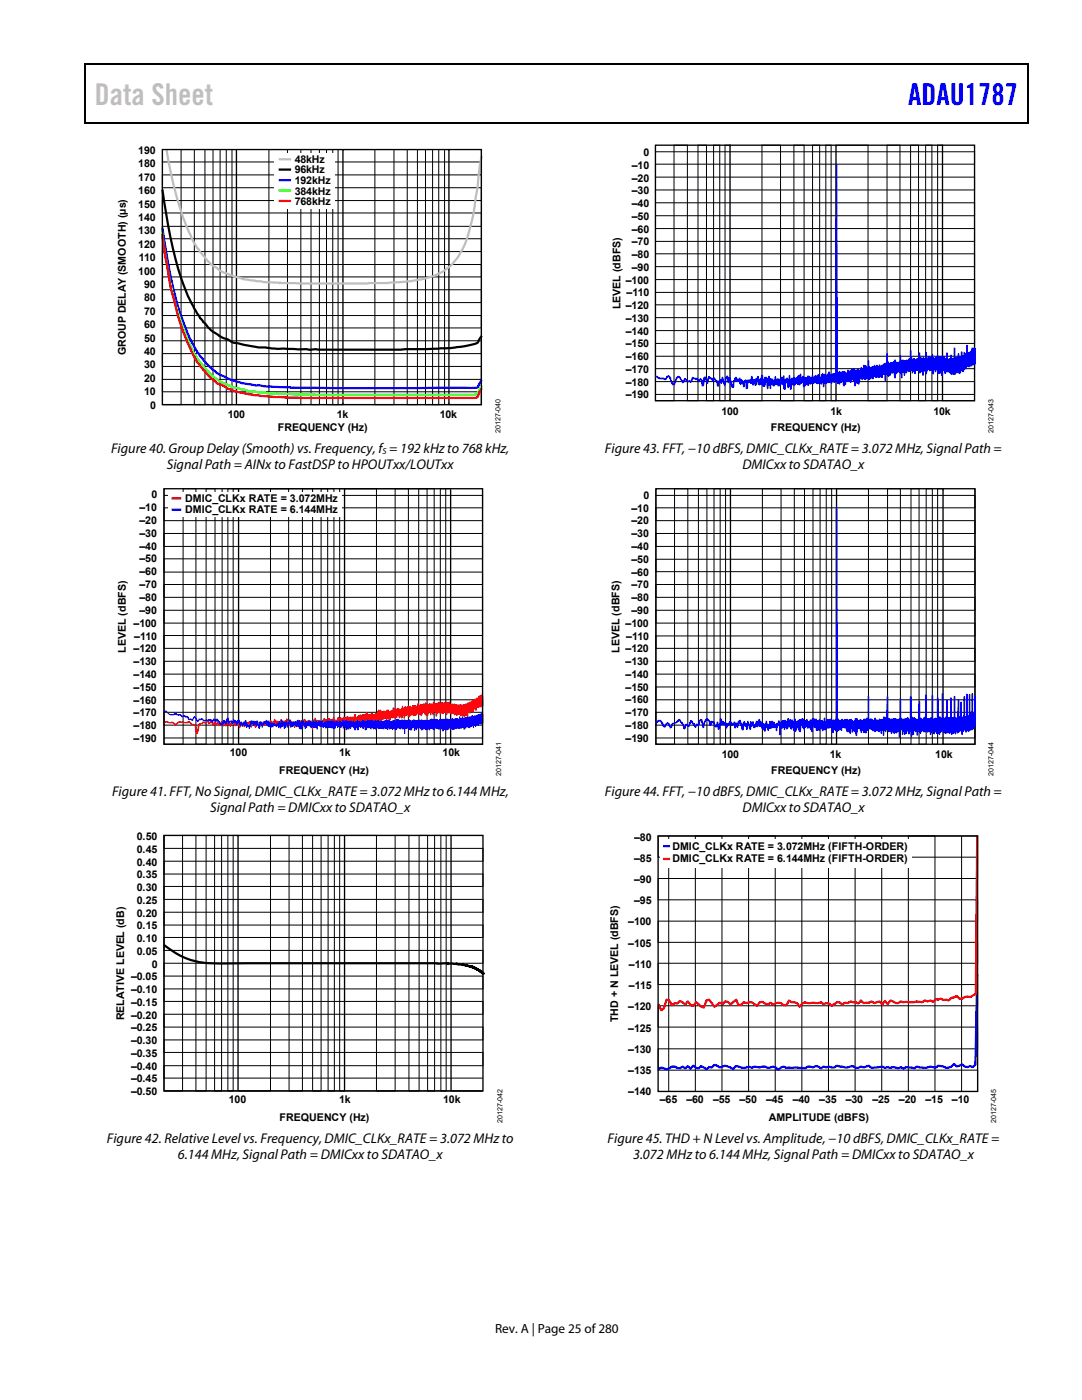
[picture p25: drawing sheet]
<svg xmlns="http://www.w3.org/2000/svg" width="216mm" height="279mm" viewBox="0 0 216 279" stroke-linecap="round" stroke-linejoin="round" font-family="sans-serif">
<defs><g id="words">
<text font-size="6" fill="#c0c0c0" x="18.9" y="21">Data Sheet</text>
<text font-size="6" fill="#00f" x="181.2" y="21">ADAU1787</text>
<g font-size="2.8">
<text x="22.2" y="90.3">Figure 40. Group Delay (Smooth) vs. Frequency, f = 192 kHz to 768 kHz,</text>
<text x="33.3" y="93.5">Signal Path = AINx to FastDSP to HPOUTxx/LOUTxx</text>
<text x="120.7" y="90.3">Figure 43. FFT, −10 dBFS, DMIC_CLKx_RATE = 3.072 MHz, Signal Path =</text>
<text x="148.1" y="93.5">DMICxx to SDATAO_x</text>
<text x="22.4" y="158.8">Figure 41. FFT, No Signal, DMIC_CLKx_RATE = 3.072 MHz to 6.144 MHz,</text>
<text x="42" y="162">Signal Path = DMICxx to SDATAO_x</text>
<text x="120.7" y="158.8">Figure 44. FFT, −10 dBFS, DMIC_CLKx_RATE = 3.072 MHz, Signal Path =</text>
<text x="148.2" y="162">DMICxx to SDATAO_x</text>
<text x="21.3" y="228.1">Figure 42. Relative Level vs. Frequency, DMIC_CLKx_RATE = 3.072 MHz to</text>
<text x="35.5" y="231.3">6.144 MHz, Signal Path = DMICxx to SDATAO_x</text>
<text x="121.2" y="228.1">Figure 45. THD + N Level vs. Amplitude, −10 dBFS, DMIC_CLKx_RATE =</text>
<text x="126.3" y="231.3">3.072 MHz to 6.144 MHz, Signal Path = DMICxx to SDATAO_x</text>
</g>
<text font-size="2.6" x="98.8" y="266">Rev. A | Page 25 of 280</text>
<g font-size="2.1">
<text x="27.6" y="33.4">180</text>
<text x="27.6" y="30.7">190</text>
<text x="58.8" y="32.5">48kHz</text>
<text x="58.8" y="34.6">96kHz</text>
<text x="126.1" y="33.7">–10</text>
<text x="128.4" y="31.2">0</text>
<text x="27.6" y="41.4">150</text>
<text x="27.6" y="38.7">160</text>
<text x="27.6" y="36.1">170</text>
<text x="58.8" y="36.7">192kHz</text>
<text x="58.8" y="38.9">384kHz</text>
<text x="58.8" y="41">768kHz</text>
<text x="126.1" y="41.3">–40</text>
<text x="126.1" y="38.8">–30</text>
<text x="126.1" y="36.3">–20</text>
<text x="27.6" y="46.8">130</text>
<text x="27.6" y="44.1">140</text>
<text x="126.1" y="46.4">–60</text>
<text x="126.1" y="43.9">–50</text>
<text x="27.6" y="49.5">120</text>
<text x="27.7" y="52.1">110</text>
<text x="126.1" y="51.5">–80</text>
<text x="126.1" y="49">–70</text>
<text x="27.6" y="54.8">100</text>
<text x="28.8" y="57.5">90</text>
<text x="124.9" y="56.6">–100</text>
<text x="125" y="59.1">–110</text>
<text x="126.1" y="54.1">–90</text>
<text x="28.8" y="65.5">60</text>
<text x="28.8" y="62.8">70</text>
<text x="28.8" y="60.2">80</text>
<text x="123.8" y="61.8" transform="rotate(-90 123.8 61.8)">LEVEL (dBFS)</text>
<text x="124.9" y="64.2">–130</text>
<text x="124.9" y="61.7">–120</text>
<text x="25.1" y="70.9" transform="rotate(-90 25.1 70.9)">GROUP DELAY (SMOOTH) (µs)</text>
<text x="28.8" y="70.9">40</text>
<text x="28.8" y="68.2">50</text>
<text x="124.9" y="71.9">–160</text>
<text x="124.9" y="69.3">–150</text>
<text x="124.9" y="66.8">–140</text>
<text x="28.8" y="76.2">20</text>
<text x="28.8" y="73.5">30</text>
<text x="124.9" y="76.9">–180</text>
<text x="124.9" y="74.4">–170</text>
<text x="28.8" y="78.9">10</text>
<text x="30" y="81.6">0</text>
<text x="45.5" y="83.4">100</text>
<text x="67.2" y="83.4">1k</text>
<text x="87.7" y="83.4">10k</text>
<text x="124.9" y="79.5">–190</text>
<text x="144" y="82.8">100</text>
<text x="165.7" y="82.8">1k</text>
<text x="186.2" y="82.8">10k</text>
<text x="55.5" y="86">FREQUENCY (Hz)</text>
<text x="153.8" y="85.9">FREQUENCY (Hz)</text>
<text x="30.2" y="99.5">0</text>
<text x="37" y="100.3">DMIC_CLKx RATE = 3.072MHz</text>
<text x="128.4" y="99.6">0</text>
<text x="27.9" y="107.2">–30</text>
<text x="27.9" y="104.6">–20</text>
<text x="27.9" y="102">–10</text>
<text x="37" y="102.4">DMIC_CLKx RATE = 6.144MHz</text>
<text x="126" y="107.2">–30</text>
<text x="126" y="104.7">–20</text>
<text x="126" y="102.1">–10</text>
<text x="27.9" y="112.3">–50</text>
<text x="27.9" y="109.7">–40</text>
<text x="126" y="112.3">–50</text>
<text x="126" y="109.8">–40</text>
<text x="27.9" y="119.9">–80</text>
<text x="27.9" y="117.4">–70</text>
<text x="27.9" y="114.8">–60</text>
<text x="126" y="120">–80</text>
<text x="126" y="117.4">–70</text>
<text x="126" y="114.9">–60</text>
<text x="26.7" y="125.1">–100</text>
<text x="27.9" y="122.5">–90</text>
<text x="124.8" y="125.1">–100</text>
<text x="126" y="122.5">–90</text>
<text x="25.1" y="130.3" transform="rotate(-90 25.1 130.3)">LEVEL (dBFS)</text>
<text x="26.7" y="130.2">–120</text>
<text x="26.8" y="127.6">–110</text>
<text x="123.6" y="130.3" transform="rotate(-90 123.6 130.3)">LEVEL (dBFS)</text>
<text x="124.8" y="130.2">–120</text>
<text x="124.9" y="127.6">–110</text>
<text x="26.7" y="137.9">–150</text>
<text x="26.7" y="135.3">–140</text>
<text x="26.7" y="132.8">–130</text>
<text x="124.8" y="137.8">–150</text>
<text x="124.8" y="135.3">–140</text>
<text x="124.8" y="132.7">–130</text>
<text x="26.7" y="143">–170</text>
<text x="26.7" y="140.4">–160</text>
<text x="124.8" y="143">–170</text>
<text x="124.8" y="140.4">–160</text>
<text x="26.7" y="148.1">–190</text>
<text x="26.7" y="145.5">–180</text>
<text x="124.8" y="148.1">–190</text>
<text x="124.8" y="145.5">–180</text>
<text x="45.9" y="151">100</text>
<text x="55.7" y="154.5">FREQUENCY (Hz)</text>
<text x="67.7" y="151">1k</text>
<text x="88.3" y="151">10k</text>
<text x="144" y="151.2">100</text>
<text x="153.9" y="154.5">FREQUENCY (Hz)</text>
<text x="165.6" y="151.2">1k</text>
<text x="186.6" y="151.2">10k</text>
<text x="27.3" y="167.7">0.50</text>
<text x="126.6" y="167.7">–80</text>
<text x="27.3" y="172.8">0.40</text>
<text x="27.3" y="170.2">0.45</text>
<text x="126.6" y="172">–85</text>
<text x="134.2" y="169.7">DMIC_CLKx RATE = 3.072MHz (FIFTH-ORDER)</text>
<text x="134.2" y="172.1">DMIC_CLKx RATE = 6.144MHz (FIFTH-ORDER)</text>
<text x="27.3" y="177.9">0.30</text>
<text x="27.3" y="175.3">0.35</text>
<text x="126.6" y="176.2">–90</text>
<text x="27.3" y="185.5">0.15</text>
<text x="27.3" y="182.9">0.20</text>
<text x="27.3" y="180.4">0.25</text>
<text x="125.4" y="184.7">–100</text>
<text x="126.6" y="180.4">–95</text>
<text x="27.3" y="190.6">0.05</text>
<text x="27.3" y="188">0.10</text>
<text x="125.4" y="188.9">–105</text>
<text x="26.1" y="195.6">–0.05</text>
<text x="30.3" y="193.1">0</text>
<text x="125.5" y="197.4">–115</text>
<text x="125.5" y="193.2">–110</text>
<text x="24.8" y="203.6" transform="rotate(-90 24.8 203.6)">RELATIVE LEVEL (dB)</text>
<text x="26.1" y="203.3">–0.20</text>
<text x="26.1" y="200.7">–0.15</text>
<text x="26.1" y="198.2">–0.10</text>
<text x="125.4" y="201.6">–120</text>
<text x="26.1" y="208.4">–0.30</text>
<text x="26.1" y="205.8">–0.25</text>
<text x="123.4" y="204" transform="rotate(-90 123.4 204)">THD + N LEVEL (dBFS)</text>
<text x="125.4" y="205.9">–125</text>
<text x="26.1" y="216">–0.45</text>
<text x="26.1" y="213.4">–0.40</text>
<text x="26.1" y="210.9">–0.35</text>
<text x="125.4" y="214.4">–135</text>
<text x="125.4" y="210.1">–130</text>
<text x="26.1" y="218.5">–0.50</text>
<text x="45.7" y="220.2">100</text>
<text x="67.6" y="220.2">1k</text>
<text x="88.4" y="220.2">10k</text>
<text x="125.4" y="218.6">–140</text>
<text x="131.7" y="220.2">–65</text>
<text x="137" y="220.2">–60</text>
<text x="142.3" y="220.2">–55</text>
<text x="147.6" y="220.2">–50</text>
<text x="152.9" y="220.2">–45</text>
<text x="158.2" y="220.2">–40</text>
<text x="163.5" y="220.2">–35</text>
<text x="168.8" y="220.2">–30</text>
<text x="174.1" y="220.2">–25</text>
<text x="179.4" y="220.2">–20</text>
<text x="184.7" y="220.2">–15</text>
<text x="190" y="220.2">–10</text>
<text x="55.8" y="223.7">FREQUENCY (Hz)</text>
<text x="153.4" y="223.8">AMPLITUDE (dBFS)</text>
</g>
<text font-size="1.8" x="76.3" y="90.5">S</text>
<g font-size="1.4">
<text x="99.9" y="86.4" transform="rotate(-90 99.9 86.4)">20127-040</text>
<text x="198.2" y="86.4" transform="rotate(-90 198.2 86.4)">20127-043</text>
<text x="100" y="154.9" transform="rotate(-90 100 154.9)">20127-041</text>
<text x="198.2" y="154.9" transform="rotate(-90 198.2 154.9)">20127-044</text>
<text x="100.2" y="224.1" transform="rotate(-90 100.2 224.1)">20127-042</text>
<text x="198.8" y="224.2" transform="rotate(-90 198.8 224.2)">20127-045</text>
</g>
</g></defs>
<path d="M16.9 12.7h.2v1h-.2zM205.1 12.7h.2v1h-.2zM205.1 12.7h.2v.3h-.2zM82.3 24.4h.2v.3h-.2zM205.1 24.4h.2v.3h-.2z" fill="#000"/>
<path d="M16.9 12.8h188.2M17 13.7v11M205.2 13.7v11M205.1 24.5h-188.2" fill="none" stroke="#000" stroke-width=".25"/>
<path d="M32.4 29.8v51h3.7v-51h2.7v51h2.1v-51h1.6v51h2.6v-51h2.1v.2M32.4 32.3h63.7v2.6h-63.7v2.6h63.7v2.5h-63.7v2.5h63.7v2.7h-63.7v2.4h63.7v2.6h-63.7v2.6h63.7v2.5h-63.7v2.5h63.7v2.6h-63.7v2.6h63.7v2.4h-63.7v2.6h63.7v2.6h-63.7v2.5h63.7v2.6h-63.7v2.5h63.7v2.6h-63.7M43.9 29.8v51h2.4v-51M65.2 29.8v51h2.3v-51h18.8v51h2.4v-51M68.4 30.1v-.3h6.4v51h3.8v-51h2.7v51h2v-51h1.6v51h2.6v-51h2.1v.3M96.1 29.8v51h-6.5v-.4M68.4 80.4v.4h-2v-51h-2.7v51h-1.6v-51h-2.1v51h-2.6v-51h-3.7v51h-6.5v-.3" fill="none" stroke="#000" stroke-width=".2"/>
<path d="M47.2 29.8v50.8M68.4 29.8v51M89.6 29.8v50.9" fill="none" stroke="#000" stroke-width=".27"/>
<path d="M33.2 29.8a60.9 60.9 0 0 0 5.7 19l.9 1.4 .8 .9a8.2 8.2 0 0 0 2.7 2.4l1.3 .9 2.1 .8 2.2 .6 3.9 .5 7 .3h13.4l4.2-.1 4.9-.4a13.7 13.7 0 0 0 7.9-3.3 16.2 16.2 0 0 0 3.8-8.3l.7-2.9 1.1-8.6 .3-1.9" fill="none" stroke="#bbbdc0" stroke-width=".44"/>
<path d="M32.4 37.8a82.2 82.2 0 0 0 5.3 21.7l1.4 2.7a6.9 6.9 0 0 0 1.9 2.4 9.9 9.9 0 0 0 4.5 3.1l.1 .1a3.5 3.5 0 0 0 2.3 .8 21.6 21.6 0 0 0 5.8 .8l8.1 .4 1.2-.1 16.9 .1 10.2-.4a19.4 19.4 0 0 0 5.2-1l.8-1.4" fill="none" stroke="#000" stroke-width=".44"/>
<path d="M32.4 45.4a84.4 84.4 0 0 0 5 20.9l.5 1.3 2 3.5 1.7 1.9 .7 .6a9.7 9.7 0 0 0 3.2 1.9l1.1 .5a27 27 0 0 0 6 1.1l5.5 .3 8.9 .1 27.6-.1a.99 .99 0 0 0 1.1-.9l.4-.7" fill="none" stroke="#0600ff" stroke-width=".44"/>
<path d="M32.4 46.3l.4 3.4a71.6 71.6 0 0 0 5.4 19.8l1.3 2.2 2 2.4a10.5 10.5 0 0 0 6.1 3.4l2.2 .6 5.6 .5 6.3 .2h32.6a1.02 1.02 0 0 0 1.3-.9l.5-1" fill="none" stroke="#13ff00" stroke-width=".44"/>
<path d="M32.4 46.9l.4 3.5a81.9 81.9 0 0 0 4.5 17.8 18.9 18.9 0 0 0 4.7 7.2l.6 .4a2.82 2.82 0 0 0 1.7 1.1 15.7 15.7 0 0 0 6.7 2l3.5 .3 5.5 .2h34.2a1.07 1.07 0 0 0 1.4-1l.5-.9" fill="none" stroke="#f00" stroke-width=".44"/>
<path d="M54.7 30.5h12.1v11.1h-12.1z" fill="#fff"/>
<path d="M55.6 31.8h2.5" fill="none" stroke="#bbbdc0" stroke-width=".44"/>
<path d="M55.6 33.8h2.5" fill="none" stroke="#000" stroke-width=".44"/>
<path d="M55.6 36h2.5" fill="none" stroke="#0600ff" stroke-width=".44"/>
<path d="M55.6 38h2.5" fill="none" stroke="#13ff00" stroke-width=".44"/>
<path d="M55.6 40.1h2.5" fill="none" stroke="#f00" stroke-width=".44"/>
<path d="M32.4 29.8h63.7v51h-63.7zM47.6 97.6v50.9M68.7 97.6v50.7M89.9 97.7v50.6" fill="none" stroke="#000" stroke-width=".27"/>
<path d="M32.7 97.5v51h3.8v-51h2.6v51h2v-51h1.8v51h2.6v-51h2.1v.2M32.7 98.9h63.6v2.4h-63.6v2.6h63.6v2.6h-63.6v2.6h63.6v2.4h-63.6v2.7h63.6v2.4h-63.6v2.6h63.6v2.6h-63.6v2.6h63.6v2.4h-63.6v2.6h63.6v2.6h-63.6v2.5h63.6v2.5h-63.6v2.7h63.6v2.5h-63.6v2.5h63.6v2.6h-63.6M44.3 97.5v51h2.2v-51h18.9v51h2.4v-51h18.8v51h2.3v-51M89.9 97.7v-.2h-2v51h-2.7v-51h-1.7v51h-2v-51h-2.7v51h-3.7v-51h-6.4v.3M96.3 97.5v51h-6.4v-.2M68.7 148.3v.2h-2.1v-51h-2.5v51h-1.7v-51h-2.1v51h-2.7v-51h-3.6v51h-6.4" fill="none" stroke="#000" stroke-width=".2"/>
<path d="M33.5 98.1h34.7v5h-34.7z" fill="#fff"/>
<path d="M34.2 99.5h2" fill="none" stroke="#ff000d" stroke-width=".44"/>
<path d="M34.2 101.7h2" fill="none" stroke="#0c00ff" stroke-width=".44"/>
<path d="M32.6 144.1l.4-.2h.4l.4 .2 .5-.1 .8 .4 .7-.5 1.1 .2 1-.2 .4 .5h.4a1.79 1.79 0 0 1 .7 1.4l.1-1 .2-.4 .6-.1 .1-.3 .7 .1 .3-.4h.3l.1 .5 .1-.3 .3-.1 .3 .6 .2-.4h.2l.3 .4 .1-.4 .1-.1 .5 .5 .1-.4h.3l.3 .4 .3-.2 .1 .2 .4-.1 .2-.3 .4 .4 .3-.4a.25 .25 0 0 1 .3-.1 .25 .25 0 0 1 .1 .3l.2-.2 .3 .4 .3-.2 .1 .1 .1 .3 .2 .1v-.5l.2-.2 .3 .4h.3v-.5l.2-.1 .6 .5 .1-.3 .2-.1 .4 .5v-.4a.19 .19 0 0 1 .2-.2 .19 .19 0 0 1 .2 .2l.4 .1 .1-.3h.4l.3 .6 .1-.5 .7 .5v-.5l.5 .2 .2-.3h.1l.2 .4h.3v-.4l.2-.1 .3 .3 .1 .3v-.4l.4-.4v.2l.4 .3 .1-.2 .2 .1 .2 .5 .3-.9 .2 .2v.4l.2-.4 .2 .4 .1-.4h.3v-.3h.2l.1 .2a.35 .35 0 0 0 .3 .3 .35 .35 0 0 0 .3-.1h.2l.3 .3 .2-.2 .1 .4 .5-.5a.22 .22 0 0 1 .2-.1 .22 .22 0 0 1 .2 .2l.5-.2 .1 .5 .1-.4 .3-.3 .3 .1v.2l.7-.1 .1 .1h.4l.1 .2 .5-.8 .6 .6v-.1l.3 .1a.2 .2 0 0 1 .3-.1 .2 .2 0 0 1 .1 .2l.3-.2 .1-.3 .2-.1 .1 .1 .1 .2h.3a.47 .47 0 0 1 .7 0h.4l.2-.6 .2 .2v.4h.2l.1 .1 .5-.7 .2 .4 .3-.3 .5 .3v-.4h.3v.2l.4-.2a.34 .34 0 0 1 .4 0 .34 .34 0 0 1 .1 .4l.1-.4 .4 .1 .4-.1 .1 .1 .1-.6 .3 .1v.5l.4-.4 .5-.1 .1 .2 .4-.3 .2 .1 .4-.4h.1l.2 .3 .4-.1 .3 .2v-.2a.24 .24 0 0 1 .2-.1 .24 .24 0 0 1 .2 .2h.3v-.2h.2l.3-.3h.1l.2-.4 .2 .4 .1-.4 .4 .4a.53 .53 0 0 1 .8 0l.2-.4v.1l.3-.1v.3l.4-.2 .3 .1v-.4l.2-.2a.67 .67 0 0 0 1 .1 .41 .41 0 0 0 .5 .1 .41 .41 0 0 0 .2-.5h.2v.4h.3l.2-.4 .3 .3v-.3l.3-.1 .3 .2 .1-.2 .2 .3 .2-.4 .9 .1 .2-.5 .2 .2v.4l.1-.1a.28 .28 0 0 1 .2-.3 .28 .28 0 0 1 .3 .1l.3-.2 .3 .1 .1-.3 .5 .3 .3-.2 .1 .2h.6l.1-.5 .1 .4h.6l.4-.4 .2 .1v.2l.4-.2 .2 .2 .3-.2 .1 .2h.1l.2-.3 .1 .2 .2-.1 .2 .1 .1-.2 .1 .5h.2l.6-.1 .7 .2h1.5l.1-.2 .3 .1v-.3l.3 .1 .1-.2h.3l.3-.4h.4l.1-.2h.3v-.3l.3 .1 .2-.4h.3l.1-.2 .4-.2 .2 .4-.1 2-.3-.1v.3l-.3-.1-.2 .4-.3-.2-.2 .2-.1 .5-.2-.3h-.2l-.1 .6-.4-.2-.3 .4-.3-.1v.8l-.2 .1-.1-.3-.4-.1-.2 .3-.1-.2h-.7l-.2-.3-.2 .1a.29 .29 0 0 1-.2 .2 .29 .29 0 0 1-.3-.2h-.3l-.2-.4-.3 .3-.3-.3h-.5l-.1 .4-.3-.5h-.3a.27 .27 0 0 1-.2 .3 .27 .27 0 0 1-.3-.2l-.1 .2h-.3l-.3-.3-.3 .8-.2-.1v-.7h-.3l-.1 .6-.2-.2v-.4h-.2v.4l-.2 .2-.1-.6h-.1l-.3 .7-.2-.1-.1-.4v.4h-.2l-.4-.6-.4 .7-.2-.3-.2 .1-.4-.3-.1 .3-.3 .2-.2-.4-.1 .4a.45 .45 0 0 0-.5-.1 .45 .45 0 0 0-.3 .4l-.4-.1-.2-.5v.2l-.4 .2-.2 .5-.1-.6h-.2v.4l-.1 .1-.2-.1v-.2h-.2l-.1 .3-.1-.1-.1-.4h-.2v.3h-.3l-.2 .5-.2-.7-.1 .3-.2 .1-.2-.2-.1 .3a.4 .4 0 0 1-.6 .1h-.4v-.3l-.2 .3-.3-.2v.3h-.2v-.2l-.2 .4-.6-.1-.2 .4-.5-.3-.1 .2h-.2l-.2-.2-.3-.1v-.1l-.2 .1h-.4l-.2 .4-.4-.1-.2 .3-.1-.3-.2 .2-.2-.1-.2 .2-.1-.1h-.2l-.1-.1h-.2l-.2 .3v-.1h-.5a.27 .27 0 0 0-.3-.2 .27 .27 0 0 0-.2 .3l-.4 .2-.1 .9-.5-1.4-.2 .6-.2 .2v-.3l-.4-.1v-.2l-.3 .2-.1 .5-.5-.4-.2 .2-.4-.1-.1-.3-.2 .6-.1-.1-.1 .1-.4-.4-.5 .4-.2-.4-.1 .2-.3-.1-.2 .2-.3-.4v.3a.33 .33 0 0 1-.4 .1 .33 .33 0 0 1-.2-.3l-.3-.2v.3l-.2 .1v-.3l-.3-.1v-.1h-.4l-.1 1.2-.2-.1v-.4l-.5-.1-.4-.4-.3 .6-.3-.6-.4 .6-.4-.4-.3-.1-.1 .3a.24 .24 0 0 1-.2 .1 .24 .24 0 0 1-.2-.2v-.4l-.3 .7-.3-.5-.4-.3-.1 .4-.3-.2-.4 .5-.2-.2v.2h-.2l-.1-.5-.1 .3h-.2l-.1-.4-.2 .6h-.1v.2l-.2 .1-.3-.4-.1-.6-.6 .1-.1-.2-.3 .4-.3 .2-.1-.1-.1 .2-.2-.1v-.2l-.3 .2-.1-.5-.1 .2h-.3a.35 .35 0 0 1-.5 .3l-.2-.2-.3 .1-.2 .5h-.2l-.3-1.1v.4l-.2 .6-.3-.1v-.7h-.4l-.2 .8-.5-.6-.1 .4h-.2l-.1-.6-.6 .8-.1-.1v-.2l-.4 .1-.1-.4-.2 .6-.1 .1-.4-.7-.3 .3-.7-.5-.4 .7-.2-.1-.1-.5h-.1l-.1 .2h-.3l-.1 .3h-.2v-.2l-.3 .2-.4-.6-.2 .4-.2 .1-.3-.6-.1 .4a.26 .26 0 0 1-.2 .2 .26 .26 0 0 1-.3-.1l-.1-.4-.2 .4h-.2l-.3-.6-.3 .3-.2-.1-.1-.3-.3 .3-.6-.1-.2 .2-.5 .1-.3 1.3-.3 .6-.2-.1-.3-1.5-.2-.2h-.5l-.3-.5-.2 .2-1.5-.1a.66 .66 0 0 0-.8 .4l-.3 .1-.5-.4h-.8l-.4-.2-.5 .2z" fill="#ff000d"/>
<path d="M32.7 141.9l.5-.1 .2 .2a.92 .92 0 0 0 1.3 .3l1.3 .2 .4 .4 .1-.2h.4l.7 .2 .3 .6 .2-.1 .2 .2 .5-.7 .7 .8 .2-.3 .3 .1a.55 .55 0 0 1 .8 .2l1.4-.1 .2 .2 .2-.4h.2l.3 .3 .2-.3 .7 .6v.4h.3l.2-.7h.4l.1 .3 .3-.8h.3l.1 .7 .5-.1 .2 .2v-.3l.3-.1 .5 .2v.3l.2-.4h.4l.1 .6v-.2l.3-.1 .2 .4 .6-.7 .1 .1 .2 .7 .1-.1 .2 .2 .3-.1 .2-.8 .2 .2 .5-.1 .1 .3 .1-.2a.32 .32 0 0 1 .5 .2l.2 .5v-.5l.1-.1h.4l.2 .5 .1-.5h.4l.2-.3 .3 .3a.18 .18 0 0 1 .2-.2 .18 .18 0 0 1 .2 .1v.2l.4 .1v.2l.5-.2a.44 .44 0 0 0 .4 .2 .44 .44 0 0 0 .4-.2l.1 .1 .1-.4 .4 .4v-.5l.2-.1 .2 .4 .4-.1 .1 .2 .3-.3 .2 .4 .3-.8 .2 .2v.6l.2-.3 .4 .1a.27 .27 0 0 1 .2-.2 .27 .27 0 0 1 .3 .2l.3-.4 .1 .2 .3-.1 .2 .5v-.3h.3v.2l.1-.4 .3 .4h.2l.1-.3 .3 .2 .3-.3 .2 .2 .2-.2 .1 .3h.2l.1-.3 .1-.1 .2 .3h.1l.2-.3 .2 .4 .4-.3 .2 .2 .3-.3 .1 .2 .2-.1 .2 .5 .2-.3 .1 .1 .1-.3 .2 .1 .1 .3v-.4l.2-.1 .1 .3 .1-.1 .2 .2 .2-.4 .2 .2 .4-.1 .1 .5 .4-.5 .2 .3 .3-.4 .5 .4 .2-.5 .4 .4v-.3a.25 .25 0 0 1 .3 0 .25 .25 0 0 1 .2 .2l.8-.1 .2 .2 .1-.2 .4 .4 .1-.1a.42 .42 0 0 1 .3-.4 .42 .42 0 0 1 .5 .2l.2 .3 .3-.5h.1l.2 .1 .1-.1 .3 .3 .5-.4 .1 .3 .2-.2 .1 .1 .4-.1 .4 .3v-.2h.3l.1-.1 .1 .2 .2-.2 .2 .1 .1-.2 .2 .4 .1-.2 .6 .1 1.1-.3a.55 .55 0 0 0 .9 .1h.2l.1 .3 .1-.4 .2-.1h.4l.6 .3 .2-.2v.1l.4-.1 .5 .1 .1 .1h.2l.2-.2 .4 .2 .5-.2 .1 .1h.3l.3 .1v-.1l.4-.1 .1 .1 .3-.1 .3 .1h1.3v-.2l.3 .1 .1-.2 .2 .2 .9-.1 .3 .2 .3-.2 1.1 .1 .1-.2h.3l.2 .2h.4l.5-.3 .1 .3 .4-.3h.4l.3 .3v-.5l.2-.2 .1 .5 .2-.1 .1-.3 .4 .3 .2-.3 .2 .3 .1-.3 .3 .1 .4-.2 .2 .2 .3-.4 .1 .3a.25 .25 0 0 1 .2-.2 .25 .25 0 0 1 .3 .1v-.2l1-.3a.28 .28 0 0 1 .3-.2 .28 .28 0 0 1 .3 .3v1.9h-.2l-.1 .2-.3-.2-.1 .2-.2-.2-.1 .4-.3-.1-.3 .4-.1-.3-.2 .1-.1 .4-.2-.4-.2 .2-.2-.1-.2 .3-.3-.1h-.4v.2l-.2-.1-.2 .4-.1-.4-.3-.1-.1 .2-.3-.1-.2 .2-.3-.2-.1 .2-.4-.1-.3 .3-.4-.1v-.3l-.2 .3h-.1l-.1-.4-.1 .4-.4 .2-.1-.3-.2 .2-.2-.1-.3 .3h-.2l-.1-.5h-.2l-.1 .2-1-.2-.2 .4-.1-.3-.1 .1-.2-.2-.4 .1v.3h-.2v-.3l-.1 .1-.2-.2v.3l-.2 .1-.4-.3h-.3l-.1-.2v.4l-.1 .1-.4-.5-.4 .2-.1-.2-.3 .5-.2-.7v.6l-.1 .2-.1-.7-.3 .1-.2 .5h-.3l-.3-.5-.5 .2-.1-.1-.1 1.1-.2-.2-.1-.9-.2 .2-.1-.3-.3 .3-.2-.3-.5 .1a.26 .26 0 0 1-.3 .3 .26 .26 0 0 1-.2-.3l-.3 .3-.2-.3h-.2l-.2 .2-.3-.4-.2 .5v-.3l-.2 .1-.4-.2-.1 .3-.1-.2-.9 .1-.4-.3-.2 .5-.1-.4-.3 .3-.2-.3-.1 .1-.2-.2v.4l-.2-.3h-.4l-.1-.1-.2 .3h-.1l-.2 .3-.2-.2v-.5l-.2 .4-.2-.3-.4 .1-.1-.3-.4 .8-.2-.2v-.3h-.1l-.1 .4h-.2l-.4-.6h-.3l-.1 .4-.3-.3-.1 .4-.1-.1-.4 .3-.2-.2-.1-.6-.1 .4-.3-.1v-.4l-.2 .3a.22 .22 0 0 1-.2 .1 .22 .22 0 0 1-.2-.2l-.1-.1-.4 .3-.1-.4h-.1l-.1 .4-.5 .3-.1-.3-.2 .1-.1-.2h-.6l-.1-.1-.5 .3v-.3l-.5 .1-.1-.2-.5 .1-.1-.3-.3 .1v.6l-.1 .1-.3-.4-.5 .1-.3-.2-.2 .2-.2-.5a.23 .23 0 0 1-.2 .2 .23 .23 0 0 1-.2-.3l-.1 .5h-.3l-.1 .3-.2-.7-.2-.1v.6h-.2l-.2 .3-.2-.3-.2 .1-.2-.5-.5 .2-.1-.5-.2 .4-.3 .1-.2-.1-.1 .2h-.2l-.1-.8h-.1l-.2 .8h-.2v-.5h-.1v.5h-.3l-.2 .3-.2-.6-.1 .2-.2-.1-.1 .3-.4-.2v.1h-.2l-.1-.3-.2 .2h-.1l-.4-.4-.1 .4-.2 .1-.1-.3-.1 .2a.25 .25 0 0 1-.2 .2 .25 .25 0 0 1-.2-.2l-.1-.3-.1 .3h-.1l-.1-.1v-.4l-.8-.2-.2 .8h-.2l-.1-.6h-.2l-.1 .8-.1 .1-.3-.9-.2 .3-.4-.2v-.3l-.3 .5-.3-.6v.7l-.5 .5-.1-.4-.5 .1-.1-.3h-.2l-.1-.4-.2 .4-.3-.1v-.3l-.3 .4-.2-.2-.1-.7-.2 .6-.2 .1-.1-.1-.1-.4-.3 .1-.1-.2v.3h-.3l-.2-.3-.3 .1-.1 .2h-.2l-.1-.7-.2 .8h-.3l-.1-.4-.4 .6-.2-.1a.36 .36 0 0 1-.5-.4h-.3l-.1-.4-.3 .3-.3-.4-.3 .6-.4-.5h-.3a1.09 1.09 0 0 1-1.4-.1h-.5l-.3 .4-.7-.8-.1 .1-.3 .4h-.3l-.1-.1h-.2l-.5-.5h-.3a.4 .4 0 0 0-.7 0l-.5-.4h-1.8l-.9-.8-.3 .2z" fill="#0c00ff"/>
<path d="M130.8 29h63.7v51h-63.7zM145.7 28.9v51.1M166.8 29.1v50.9M188.1 28.9v51.2M32.7 97.5h63.6v51h-63.6zM32.7 166.7h63.7v51h-63.7zM47.5 166.7v51M68.7 166.7v50.9M90 166.7v51" fill="none" stroke="#000" stroke-width=".27"/>
<path d="M130.8 29v51h3.7v-51h2.7v51h2.1v-51h1.7v51h1.4v-51h1.2v51h1.1v-51h1v.2M130.8 30.3h63.7v2.5h-63.7v2.5h63.7v2.6h-63.7v2.6h63.7v2.6h-63.7v2.5h63.7v2.6h-63.7v2.5h63.7v2.5h-63.7v2.6h63.7v2.6h-63.7v2.4h63.7v2.6h-63.7v2.6h63.7v2.5h-63.7v2.6h63.7v2.5h-63.7v2.6h63.7v2.5h-63.7M166.8 29.2v-.2h6.4v51h3.8v-51h2.6v51h2.1v-51h1.6v51h1.4v-51h1.2v51h1.2v-51h1v.3M194.5 29v51h-6.4v-.3M145.7 79.7v.3h6.3v-51h3.7v51h2.7v-51h2v51h1.7v-51h1.5v51h1.2v-51h1v51h1v-.2M32.7 166.7v51h3.7v-51h2.7v51h2v-51h1.7v51h1.4v-51h1.3v51h1v-51h1v.3M68.7 166.7h6.4v51h3.7v-51h2.8v51h2v-51h1.7v51h1.4v-51h1.3v51h1v-51h1M96.4 166.7h-63.7v2.6h63.7v2.6h-63.7v2.5h63.7v2.5h-63.7v2.6h63.7v2.6h-63.7v2.5h63.7v2.5h-63.7v2.6h63.7v2.5h-63.7v2.6h63.7v2.6h-63.7v2.5h63.7v2.5h-63.7v2.6h63.7v2.5h-63.7v2.5h63.7v2.7h-63.7v2.5h63.7M32.7 217.7h63.7M68.7 217.6v.1h-.9v-51h-1.1v51h-1.2v-51h-1.4v51h-1.7v-51h-2.1v51h-2.6v-51h-3.7v51h-6.5" fill="none" stroke="#000" stroke-width=".2"/>
<path d="M32.7 188.6a15.3 15.3 0 0 0 10.9 3.7l45.8-.1 1.8 .1 1.1 .3 .2-.1 1.4 .4 .2-.1 .2 .2v-.1v.2h.4l.4 .4 .1-.1 .1 .2 .1-.1 .2 .2h.2l.1 .3 .1-.2 .1 .3 .4 .3" fill="none" stroke="#000" stroke-width=".44"/>
<path d="M166.8 32.7h.1l.2 .2 .1 41.5 .3-.4a.3 .3 0 0 0 .3 .2 .3 .3 0 0 0 .3-.1l.4-.1 .3 .4 .1-.1 .1 .2v-.6l.2-.1 .3 .4v-.3l.3-.2h.3l.2 .2 .2-.4 .1 .4 .6-.3 .2 .3 .3-.1v-.5l.2-.1 .3 .6 .1-1 .3 .2v.1v-.2h.3v.4h.2v-1.2l.2-.2 .2 .2v1l.2 .2 .3-.2 .3-.1 .2-.2 .2 .2 .1-.2h.3l.2 .3 .2-.4 .3 .3v-.2h.3l.3-.3h.3l.1-1.8 .2-.2 .2 .2v1.4h.1l.1 .3 .1 .1 .2-.2h.5l.2-.2v-.3h.3a.32 .32 0 0 0 .4 .4l.1 .1 .3-.1v-1.2l.2-.2 .1 .2v.9l.2-.2 .4 .2h.3l.2-.2 .2 .2 .1-.3 .3-.1v-1.5l.2-.1h.2v1.3l.2 .2v.3v-.1a.3 .3 0 0 1 .3-.1 .3 .3 0 0 1 .3 .2l.4-.3 .1 .1 .1-1 .2-.2 .1 .2v.9l.7-.1 .1 .2 .2-.1v-.9l.3-.2 .2 1.1a.33 .33 0 0 1 .2-.4 .33 .33 0 0 1 .4 .2l.2-.1 .1-.4 .4 .7h.2l.2-.3 .1 .1 .2-.4a.88 .88 0 0 0 1.1 .2l.2 .1 .1 .3h.3v-.9l.2-.2 .1 .2v1l.2 .1 .3-.1v-.6l.2-.1 .1 .1v.6l.4-.1v-1.9l.2-.2 .1 .2v1.8l.2-.1 .2 .2 .1-.7 .2-.2 .1 .2v.5l.3-.1v-.8l.2-.2 .2 .2v.8h.1l.1-.8h.2l.1 .4 .2-.2v-1.6h.3l.1 1.4h.3v-.2l.3-.3 .1-.4h.5l.3 .2v3l-.1 .2-.4 .2-.2-.1v.2h-.3a.33 .33 0 0 1-.3 .2 .33 .33 0 0 1-.3-.3l-.2 .2a.45 .45 0 0 1-.5 .6l-.1 .4h-.3v-.2l-.2 .1-.1 .4-.2 .1h-.2l-.1-.5-.2 .4h-.3a.37 .37 0 0 1-.3 .3 .37 .37 0 0 1-.4-.3l-.2 .3a1.15 1.15 0 0 0-1-.5l-.1 .3h-.2l-.1-.6h-.1l-.1 .9-.2 .2-.2-.2-.1-.8v.5l-.2 .1-.1-.2-.2 .2-.2-.2v-.6h-.2v.3l-.2 .1-.2-.5v.7l-.2 .2-.2-.2v-.6l-.5 .2-.4-.4-.1 1h-.3l-.1-.6-.1 .1-.1-.1v.7l-.2 .2-.2-.2v-.7l-.4 .4-.2-.1v-.5l-.6 .1v.5l-.2 .2-.4-.7v.5h-.3v-.4a.37 .37 0 0 0-.6 .2l-.1-.3-.2 .5h-.2l-.2-.1v.4l-.1 .2-.2-.2v-.4l-.2-.1v1.1l-.2 .1-.2-.1v-.7h-.1a.32 .32 0 0 0-.1-.3 .32 .32 0 0 0-.4 0l-.3 .3v.7l-.2 .1-.2-.1-.1-.9h-.5l-.1 .4-.4 .3-.4-.5-.1 1.3-.3-.1v-1.2l-.3 .1v.3a.29 .29 0 0 1-.2 .3 .29 .29 0 0 1-.3-.1l-.2 .1-.5-.1-.2 .1-.5-.2v.3l-.1 .2-.3-.4v.4l-.5 .2-.2-.2h-.3a.38 .38 0 0 1-.4 .1 .38 .38 0 0 1-.3-.3l-.2 .4-.1-.1v-.4l-.2 .2-.2 1-.2 .2-.1-.2v-.7l-.1 .6-.1 .1-.2-.2v.5l-.2 .2-.1-.2v-.9h-.3l-.1-.2-.2 .6h-.2l-.3-.2h-.2l-.3-.1v.6l-.5 .4-.2-.3-.1-.6-.2 .2-.2-.1-.2 .5-.2-.4-.1 .2-.1-.1-.1-.3-.2 .1-.2-.1v.2h-.3v-.4l-.4 .6-.1-.4-.4 .3-.2-.2-.2 .3h-.5v.5l-.2 .2-.1-.2v-.7l-.3 .4-.2-.5-.1 .4-.8-.1v-.3l-.4 .3-.2-.1-.5 .3-.2-.2-.1 .4h-.2l-.2-.3-.1 .2h-.2v.3l-.3 .1-.2-.2v-.7l-.3 .2-.2-.1v.3l-.1 .1-.2-.1h-.3l-.2-.3-.4 .5-.4-.1-.1 .8-.2 .1-.2-.1v-.4l-.2-.1v.3l-.3-.2v-.8l-.3 .1v1.1l-.1 .1-.4-.1v-.8l-.2-.1-.1-.3-.3 .4a.33 .33 0 0 1-.3 .2 .33 .33 0 0 1-.3-.2l-.3-.1-.1 .1a.33 .33 0 0 1-.4 .2 .33 .33 0 0 1-.2-.3l-.2 .1v.6l-.2 .2-.2-.2v-.6l-.1 .1-.1 .6h-.2l-.2-1.3-.3 .9h-.5l-.1-.5-.2 .1a.33 .33 0 0 1-.4 .1 .33 .33 0 0 1-.2-.3l-.1-.4-.1 .6a.22 .22 0 0 1-.2 .2 .22 .22 0 0 1-.3-.2l-.1-.5v.5l-.1 .1h-.2v-.4l-.2 .1h-.2l-.1-.2-.3 .1v1l-.4 .2-.1-.2v-1.1l-.2 .8-.3 .1-.1-.6-.5 .1-.2-.2v-.4h-.6l-.1-.4-.3 .6v.8l-.3 .2-.4-.2-.1-.9-.4 .2-.2-.2-.1-.8-.2 1.4-.3 .1-.4-.8-.1 .4-.2-.1-.2-.3-.3 1-.2-.1-.2-.9-.2-.1-.2-.3-.3 .4-.3-.5h-.2l-.2-.2-.2 1.1h-.3l-.3-.9-.2 1.2-.2 .2h-.1l-.2-.1-.2-1.1-.4 .3-.4-.4-.2 .1-.5-.3-.2 .6-.2 .2-.4-.2-.3 .1-.5-.4-.3 .5-.2 .1-.6-1-.3-.1-.5 1.3-.3 .2a.91 .91 0 0 1-.7-.7l-.5-.9-.5 .6-.7-.2a1.16 1.16 0 0 1-1.1-.3h-.2v-.4h.3a1.4 1.4 0 0 0 1.4 .4l.2 .1 .3-.5 .5-.1 .4 .4 .4 1.2h.2l.4-1.2 .2-.2a.46 .46 0 0 1 .7 .2l.5 .7 .2-.5 .2-.1 .6 .6h.6l.1-.6 .2-.2 .6 .2h.4l.3 .4 .1-.3h.3l.4 .7v-.9l.4-.2 .3 .3 .1 .5 .2-.8 .2-.1 .7 .5 .3-.2 .1 .1 .2 .4h.3l.2 .4 .4-.6 .2 .2 .2-.6 .2 .2 .3 .8 .1-.9 .2-.2a.24 .24 0 0 1 .4-.1 .24 .24 0 0 1 .1 .3l.2-.1 .2 .2v.5l.2 .1 .1 .7h.1l.1-.7 .4-.8 .4 .1v.2l.2 .1 .2-.2h.2l.1 .3h.2l.1 .3 .2-.1 .2 .3v-.2a.27 .27 0 0 1 .2-.3 .27 .27 0 0 1 .3 .2l.2-.2 .5 .1 .1-.6 .2-.2 .2 .2 .1 .5 .7-.3 .2-.4 .2 .2v.8h.1l.1-.5 .2 .1 .2-.9 .3 .2 .1 .9 .2-.6h.4l.3 .5 .1-.7h.2v.4l.4 .2h.2l.1 .3 .2-.2v-.4l.2-.2 .3 .6v-.2h.4l.2 .2 .2-.5 .4 .1 .2-.4 .1 .2v.5l.6-.2 .2 .3 .1-.7 .1-.2 .2 .2 .1 .8 .1-.4h.3a.3 .3 0 0 1 .3-.2 .3 .3 0 0 1 .3 .2l.9-.9 .2 .2v.6l.2-.3h.3l.2 .4 .2-.2 .3 .1v-.2a.43 .43 0 0 1 .7 .3l.1-.2a.2 .2 0 0 1 .1-.3 .2 .2 0 0 1 .3 .1l.1 .3 .2-.4 .3 .1 .4-.3 .5 .7v-.6l.2-.3 1.1 .3 .3-.7 .5 .7a.35 .35 0 0 1 .6-.3h.1z" fill="#00f"/>
<path d="M130.9 97.5h63.6v51h-63.6zM145.8 97.6v50.9M166.9 97.6v50.8M188.2 97.6v50.9" fill="none" stroke="#000" stroke-width=".27"/>
<path d="M130.9 97.5v51h3.7v-51h2.6v51h2.2v-51h1.7v51h1.4v-51h1.2v51h1.1v-51h1v.3M130.9 98.9h63.6v2.4h-63.6v2.6h63.6v2.6h-63.6v2.6h63.6v2.5h-63.6v2.5h63.6v2.5h-63.6v2.6h63.6v2.6h-63.6v2.6h63.6v2.5h-63.6v2.5h63.6v2.6h-63.6v2.5h63.6v2.6h-63.6v2.6h63.6v2.5h-63.6v2.5h63.6v2.6h-63.6M166.9 97.9v-.4h6.4v51h3.8v-51h2.6v51h2.1v-51h1.6v51h1.4v-51h1.2v51h1.1v-51h1.1v.4M194.5 97.5v51h-6.3v-.2M166.9 148.3v.2h-1v-51h-1v51h-1.3v-51h-1.4v51h-1.7v-51h-2v51h-2.6v-51h-3.8v51h-6.3" fill="none" stroke="#000" stroke-width=".2"/>
<path d="M166.8 101.2h.1l.2 .1 .1 42.1 .2 .2v.2l.4-.1a.28 .28 0 0 1 .2-.2 .28 .28 0 0 1 .3 .2l.2-.1 .2 .1a.32 .32 0 0 1 .3-.2 .32 .32 0 0 1 .3 .2l.3-.1a.39 .39 0 0 1 .4-.1 .39 .39 0 0 1 .2 .4h.2l.3-.6 .4 .1 .1 .3h.2a.56 .56 0 0 1 .8 .1l.1-.4 .5 .1 .1-.3 .2 .1v-4.3l.2-.1 .2 .1v4.5l.4-.1 .3 .3h.2v-.3l.2-.2 .2 .1 .1 .4 .1-.1 .3 .1 .2-.3 .2 .2 .5-.1v-.4l.2-.2 .2 .3h.2v.4l.1-4.5 .2-.1 .2 .1v4.3l.1-.1 .2 .2h.5l.1-.2 .2 .3a.27 .27 0 0 1 .2-.3 .27 .27 0 0 1 .3 .2h.4l.2-.2v-3.8l.2-.2 .1 .2v3.7l.5 .3 .9-.4 .2 .6 .1-.1v-4.5l.2-.1 .2 .1v4h.3v.4l.2-.4 .5 .4 .3-.1 .1-3.3 .2-.2 .1 .2v3.2l.1-.1 .5 .3v-.3h.2l.2-.3v-4.1l.2-.2 .2 .2 .1 4.6h.3l.5-.3v-4.2l.1-.2 .2 .2 .1 4.6a.31 .31 0 0 1 .3-.3 .31 .31 0 0 1 .3 .3v-4.2l.2-.2 .2 .2 .1 3.9 .1-.3 .4 .3 .1-4.9h.2l.1 .1v4.8h.3l.2-.3v-3.1l.2-.1 .1 .1v3.3l.5 .1v-3.9l.2-.2 .1 .2v3.9l.4-.2v-4l.2-.1 .1 .1v4.2h.4l.1-3.4 .2-.2 .1 .2v3.1l.1 .1 .1-.1v-2.7l.2-.2 .2 .2v2.8h.2v-3.9l.2-.1 .2 .1v3.8h.2v-4.3l.1-.2 .2 .2v4.1l.2 .1v-4.1l.2-.2 .2 .2v3.6h.1v-3.8l.2-.2 .2 .2v3.8h.2v-3.3h.3v5.8a1.14 1.14 0 0 1-1 1l-.2 .1a.32 .32 0 0 1-.4 .1 .32 .32 0 0 1-.2-.3v.3l-.1 .2-.2-.4h-.2l-.2 .2v.5l-.2 .2-.2-.2-.1-.6-.6 .5-.3-.4v.4l-.2 .2-.2-.5-.1 .3-.4 .3-.1-.5-.3 .3-.2-.2-.6 .2-.2-.2h-.3l-.1-.6-.1 .4-.4 .2-.1 .4-.2-.2-.5-.1v-.3l-.2 .1-.1 .3h-.2l-.1-.7h-.3v.7l-.2 .2-.4-.8-.2 .3-.3-.3-.2 .3-.2-.2-.3 .1-.1-.2-.4 .6-.4-.6v.8l-.2 .1-.1-.1v-.7l-.3 .1-.1-.3-.1 .8h-.3v-.8v1l-.2 .2-.2-.2v-.9l-.4 .7-.1-.2-.1-.6-.2 .6-.3 .3-.2-.2-.1-.6v.6l-.2 .2-.2-.2v-.7l-.2-.2v1.4l-.2 .2-.2-.2v-1l-.2-.1-.1 .4h-.3v-.2l-.3 .4-.2-.6-.3 .6-.3-.6-.3 .2-.2-.4h-.2l-.2 .4-.1-.3-.1 .9-.2 .1-.2-.1v-.8h-.1v.5l-.1 .1-.2-.2v-.5l-.3 .3-.2-.2h-.4l-.2 .2-.2-.3a.3 .3 0 0 1-.4 .1 .3 .3 0 0 1-.1-.4 .39 .39 0 0 1-.6-.1l-.1 .4h-.2l-.1-.2v.6l-.1 .2-.2-.3-.3 .2-.1-.4h-.2v.4h-.3l-.2-.8-.2-.1-.1 .2-.1 1.1-.2 .2-.2-.2-.1-.6h-.2v-.3l-.2 .4h-.2l-.1-.9-.1 1-.1 .2-.4-.6-.2 .2h-.2l-.1-.8h-.7l-.1 .5-.3-.1-.3 .2-.1-.1-.2 .3-.2-.2h-.2l-.3-.3v.5l-.2 .2-.4-.5v-.5h-.4a.36 .36 0 0 0-.5 .4l-.1 .1-.2-.2-.4 .3-.4-.6-.2 .5-.3-.1-.4 .2-.1-.2v-.4h-.3v-.2l-.3 .1v.7l-.2 .2-.3-.5v-.3l-.7 .1v-.4l-.4 .2v.6h-.2l-.1-.5h-.2l-.2-.5-.1 1.3h-.2l-.2-.2-.1-.7h-.2l-.3 .8-.2-.3-.3 .1-.1-.6-.1 .4-.3-.1-.3-.5-.5 .6-.3-.4v.3l-.2 .2-.2-.5-.3 .3-.1-.2v1.3l-.2 .1-.2-.1-.1-1.7-.2 .1-.1 .8-.1 .1-.2-.1v-.6l-.2 .1-.5-.1v.2l-.4 .1-.2-.2-.2 .6-.4-.8-.1 .8-.3 .1-.3-.3v-.3l-.4-.1v-.3l-.3 .1-.1-.4-.1 .4-.2 .1-.1-.3-.4 .4-.3-.1v-.2h-.2l-.2 .1v.4a.24 .24 0 0 1-.3 .1 .24 .24 0 0 1-.1-.3l-.2-.5-.2 .8h-.2l-.1-.5h-.1l-.2-.3-.2 .9h-.3l-.4-1.3h-.2l-.1 .8h-.3v-.4l-.2 .5-.2 .1-.1-.7-.7 .2-.1-.5v.2l-.2 .3h-.2l-.3 .5h-.2l-.1-.7-.2 .1-.2-.3-.1 .2h-.2l-.1-.2-.2 .9-.3 .3-.2-.2v-.5l-.2 .2h-.3l-.4-.9-.3 .1-.1 .4h-.3l-.3-.9-.2-.1-.3 .3-.3 1.1-.2 .1-.1-.1-.3-1.3-.5 1.1-.3-.2-.2 .4h-.2l-.7-1-.5 .9h-.3l-.2-.3-.1 .4a.31 .31 0 0 1-.2 .3 .31 .31 0 0 1-.3 0l-.2-.8-.6-.8-.6 .4a.9 .9 0 0 0-.8 .6l-.1 .3-.4 .2-.5-.9-.5 .7-.5-.2-.5-1-.8 .4-.2-.3 .6-.4h.5l.5 .5 .2 .6a.65 .65 0 0 1 .4-.6 .65 .65 0 0 1 .7 .2l.2 .6 .3-.7 .8-.2 .5-.6h.2l.7 .7 .2 .8 .3-.5a.45 .45 0 0 1 .6 .2l.4-1 .3 .1 .3 .5h.2l.1 .4 .3-.3 .3 .1 .3-.8a.32 .32 0 0 1 .2-.2 .32 .32 0 0 1 .4 .2l.1 .7 .5-.9a.4 .4 0 0 1 .6 .1l.3 .1 .1 .4 .1-.3 .6 .1 .3 .9 .3-.8 .3 .1v.7l.1-.1 .2-1.3h.2l.2 .5a.24 .24 0 0 1 .3 0 .24 .24 0 0 1 .1 .3 .31 .31 0 0 1 .5 .2h.3a.36 .36 0 0 1 .3-.4 .36 .36 0 0 1 .4 .2l.3 .2 .2-.4h.2v.3h.5l.1-.5 .5-.1 .2 .6 .1 .1v.5l.1-.7 .2-.3 .3 .1 .1 .4h.3v-.5h.2l.3 .6v-.4l.2-.2 .2 .4 .2-.4 .2 .1 .1 .6 .2-.3a.31 .31 0 0 1 .2-.4 .31 .31 0 0 1 .3 .1v.1l.1-.5 .3-.1 .1 .3 .3 .2 .1 .4 .3-.1 .1 .5 .3-.9h.2l.3 .9 .2-.4v-.4l.1-.2 .2 .3v-.1a.28 .28 0 0 1 .3-.2 .28 .28 0 0 1 .2 .3l.1-.1 .2 .2v.3l.5-.2a.35 .35 0 0 1 .1-.4 .35 .35 0 0 1 .4-.1l.1 .4 .2-.1 .2-.4 .4 .1 .2-.1 .1 .2 .3-.1v-.3l.2-.2 .1 .2v.3l.2-.3h.2l.1 .5 .2-.4 .3 .4v-.4l.3-.2 .1 .5 .3 .1v-.3h.3a.25 .25 0 0 1 .1-.2 .25 .25 0 0 1 .3 .1l.4-.3 .2 .6 .1-.2h.3v-.1l.3-.1 .1 .4 .2 .1 .4-.4 .1 .1 .1-.3a.37 .37 0 0 1 .4-.1 .37 .37 0 0 1 .2 .4l.2-.3 .2 .4 .3-.1h.1l.2-.2 .1 .3a.32 .32 0 0 1 .4-.1 .32 .32 0 0 1 .2 .2v-.5l.2-.2 .2 .2v.4l.2 .1v-.4h.2l.1 .2 .2-.2 .3 .2v-.3h.1l.2 .3 .5-.1 .1 .2 .1-.6z" fill="#00f"/>
<path d="M133.4 166.8v51h5.3v-51h5.4v51h5.3v-51h5.3v51h5.3v-51h5.3v51h5.3v-51h5.3v51h5.4v-51h5.3v51h5.3v-51M195.1 166.8h-63.8v4.3h63.8v4.2h-63.8v4.3h63.8v4.2h-63.8v4.3h63.8v4.1h-63.8v4.3h63.8v4.2h-63.8v4.3h63.8v4.3h-63.8v4.3h63.8v4.2h-63.8" fill="none" stroke="#000" stroke-width=".2"/>
<path d="M131.7 167.4h50.2v5.8h-50.2z" fill="#fff"/>
<path d="M132.3 168.9h1.4M195 194.4l-.4 18.1-.5 .5-.5-.2-.6 .2-.5-.1-.5-.5-1.1 .5-.5-.6a1.56 1.56 0 0 1-2.1 .6l-1.1-.2-.5 .4-1.1-.2a3.2 3.2 0 0 1-2.7 0l-.5 .3-1.6-.2-.5 .3-.6-.3-.5 .2-1-.2-.6 .1-.5-.1-.5 .1-.6-.2-2.1 .2-.5-.4-1.1 .3-.5-.1-.5 .2h-.6l-.5-.3-1.6 .2-1.6-.3-.5 .3-1.1-.1-.5 .1-.6-.1-.5 .3-.5-.3-.5-.1-.6 .2-1-.1-.6 .3-1.6-.2-2.1 .1-.5-.2-.5 .1-.6 .5-.5-.5-.6-.1-1 .2-.5-.2-1.1 .1-1.1-.1-.5 .2-.5-.2a2.21 2.21 0 0 1-2.2 0l-.5-.1-.5 .6-.5-.4a1.74 1.74 0 0 0-2.2 0l-1-.5-.6 .5h-.5l-.5 .4-1.1-.6-.5 .4-.5-.1-.6-.4-.5 .6-.6-.5-.5 .4-.5-.3-.5 .3-1.1-.3h-.5l-1.1 .5-1.1-.4-.5 .4" fill="none" stroke="#00f" stroke-width=".44"/>
<path d="M132.3 171.4h1.4M195 166.7l-.3 31.6-1 .7h-1.2l-.5 .3h-.6l-.5-.5-1.1 .3-.5 .6-.5-.2-.5 .1-.6-.3-.5 .2-.4-.1-.7 .5-.4-.2-.6 .2-.6-.2-.5 .3-1.1-.1-.5 .1h-2.1l-.6-.1-.5 .3h-.4l-1.1-.5-.6 .7-.5-.7-.6 .8-.5-.6-1.1 .3-.5-.3-.5 .2-1.1 .1-.5-.5-.5 .6-.5-.3h-.6l-.4-.1-.7 .3-.5-.1-.5 .4-.6-.5h-.5l-1.1 .7-.5-.4-.5-.1-.6 .2-.5-.4-.5 .2h-2.1l-.6-.2-.5 .3-.5 .6-.6-.7-1-.2-.6-.3-.5 .9h-.5a1.52 1.52 0 0 0-2.2-.1l-.4-.4-.6 .4-1.1-.6-.5 .1-.5 .7-1.1-.7-1.1 .2-.5-.2-.5 .6h-.6l-.4-1.1-1.1 1-.6-.6h-.5l-.5 .5-.6-.3-1 .8-1.1-1.4-.5 .2-.6 1.4-.5-.2-1-.9-.6 .7-.4-.1-.7-.7-.5 .6-1-.8-.6 .6-.5-.1-.5 .4-.6-.9-.5-.2-.5 1.8-.6 .3-.5-1.2" fill="none" stroke="#f00" stroke-width=".44"/>
<path d="M131.3 166.8h63.8v51h-63.8z" fill="none" stroke="#000" stroke-width=".27"/>
<use href="#words"/>
</svg>
